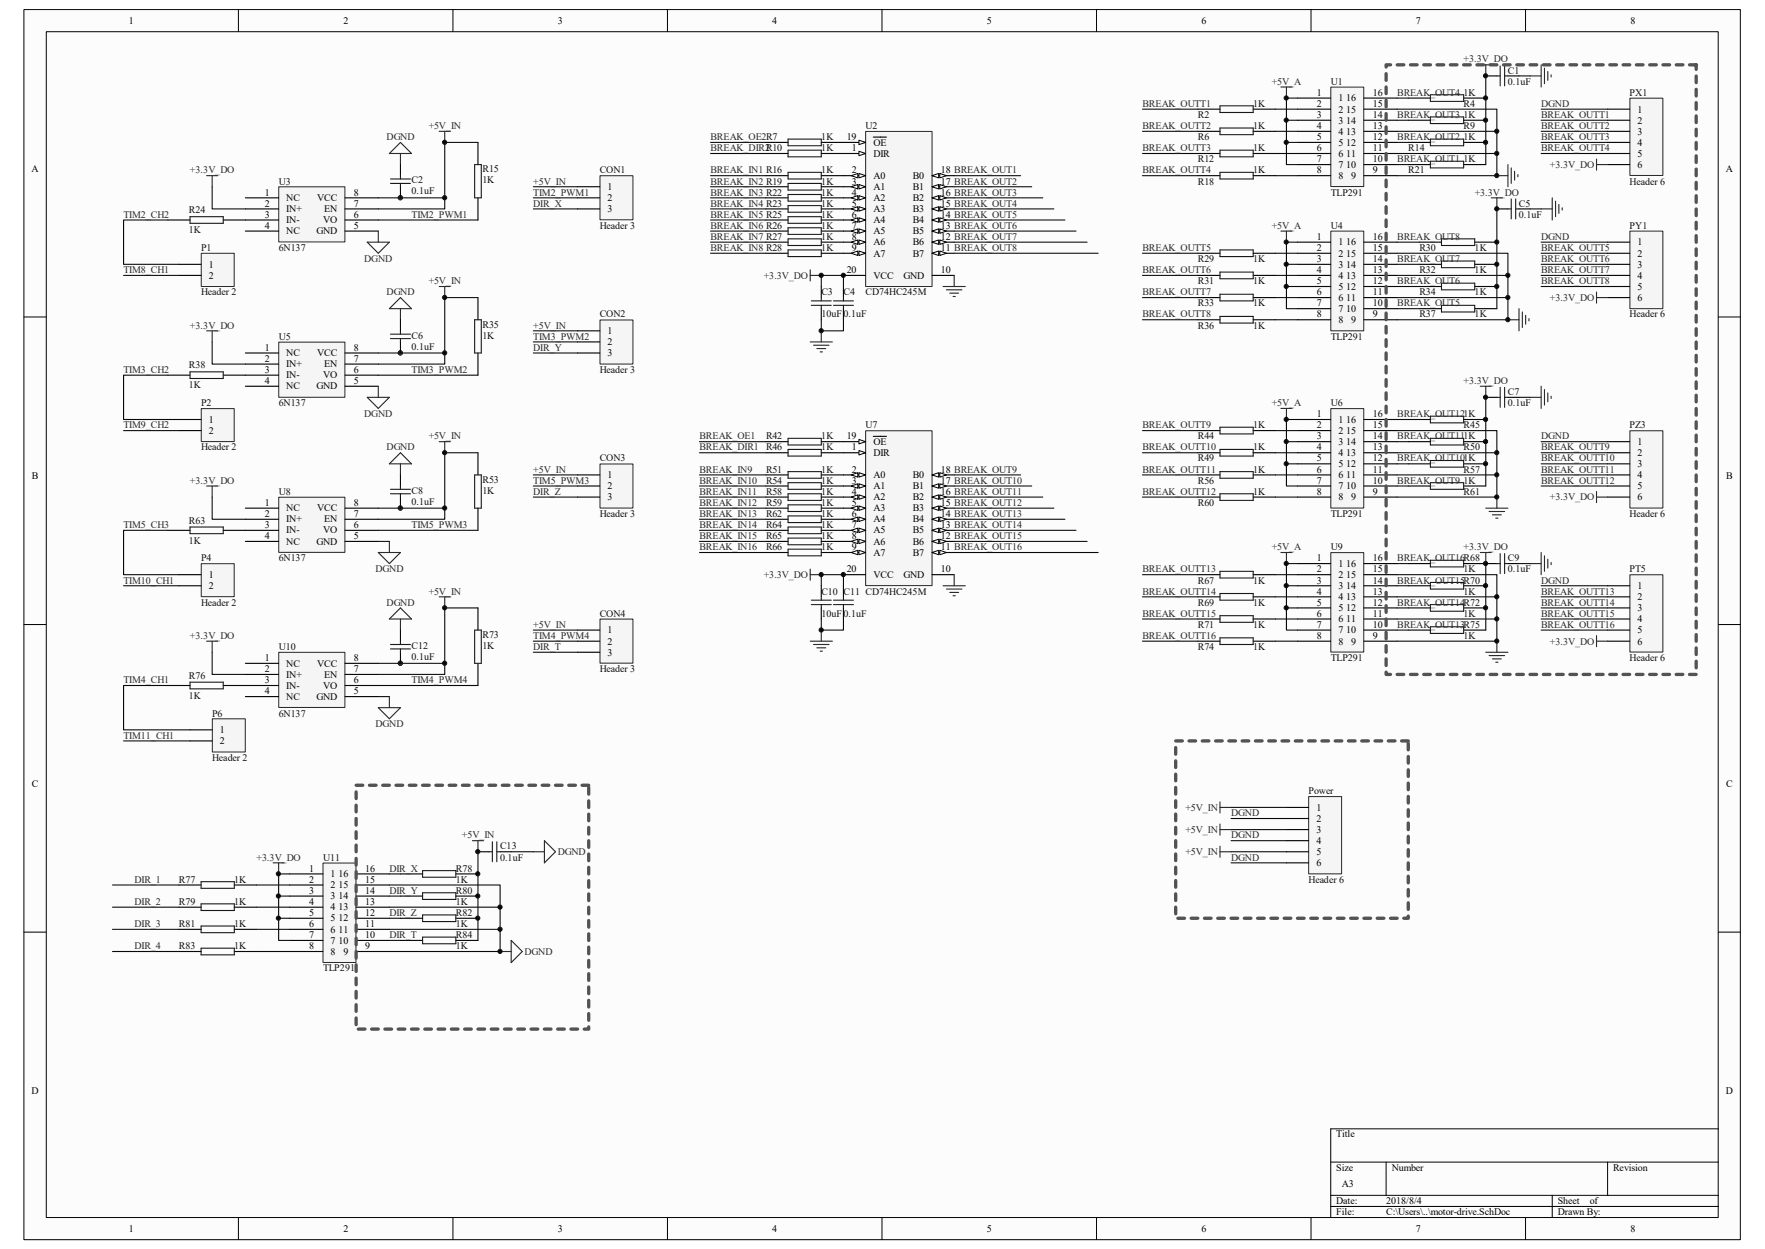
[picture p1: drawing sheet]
<svg xmlns="http://www.w3.org/2000/svg" width="297mm" height="210mm" viewBox="0 0 297 210" stroke-linecap="round" stroke-linejoin="round" font-family="sans-serif">
<defs><g id="words">
<g font-size="1.7">
<text x="21.7" y="4">1</text>
<text x="57.8" y="4">2</text>
<text x="93.9" y="4">3</text>
<text x="130" y="4">4</text>
<text x="166.1" y="4">5</text>
<text x="202.2" y="4">6</text>
<text x="238.3" y="4">7</text>
<text x="274.4" y="4">8</text>
<text x="221.6" y="16.1">1</text>
<text x="221.6" y="17.9">2</text>
<text x="225.3" y="17">1</text>
<text x="226.5" y="17">16</text>
<text x="231" y="17.9">15</text>
<text x="231" y="16.1">16</text>
<text x="142.5" y="23.6">19</text>
<text x="221.6" y="19.9">3</text>
<text x="221.6" y="21.7">4</text>
<text x="221.6" y="23.6">5</text>
<text x="225.3" y="18.9">2</text>
<text x="225.3" y="20.8">3</text>
<text x="225.3" y="22.6">4</text>
<text x="226.5" y="22.6">13</text>
<text x="226.5" y="20.8">14</text>
<text x="226.5" y="18.9">15</text>
<text x="231" y="23.6">12</text>
<text x="231" y="21.7">13</text>
<text x="231" y="19.9">14</text>
<text x="275.5" y="18.9">1</text>
<text x="275.5" y="20.8">2</text>
<text x="275.5" y="22.6">3</text>
<text x="5.3" y="28.9">A</text>
<text x="143.3" y="25.4">1</text>
<text x="143.3" y="29.2">2</text>
<text x="147" y="26.4">DIR</text>
<text x="147" y="24.5">OE</text>
<text x="158.3" y="29.2">18 BREAK_OUT1</text>
<text x="221.6" y="25.4">6</text>
<text x="221.6" y="27.3">7</text>
<text x="221.6" y="29.2">8</text>
<text x="225.3" y="24.5">5</text>
<text x="225.3" y="26.4">6</text>
<text x="225.3" y="28.2">7</text>
<text x="226.5" y="28.2">10</text>
<text x="226.5" y="26.4">11</text>
<text x="226.5" y="24.5">12</text>
<text x="231" y="29.2">9</text>
<text x="231" y="27.3">10</text>
<text x="231" y="25.4">11</text>
<text x="275.5" y="24.5">4</text>
<text x="275.5" y="26.4">5</text>
<text x="275.5" y="28.2">6</text>
<text x="290.4" y="28.9">A</text>
<text x="44.6" y="32.9">1</text>
<text x="44.6" y="34.8">2</text>
<text x="48.2" y="33.8">NC</text>
<text x="48.2" y="35.7">IN+</text>
<text x="53.4" y="33.8">VCC</text>
<text x="54.6" y="35.7">EN</text>
<text x="59.6" y="32.9">8</text>
<text x="59.6" y="34.8">7</text>
<text x="102.2" y="32">1</text>
<text x="102.2" y="33.8">2</text>
<text x="102.2" y="35.7">3</text>
<text x="143.3" y="31">3</text>
<text x="143.3" y="32.9">4</text>
<text x="143.3" y="34.8">5</text>
<text x="147" y="30.1">A0</text>
<text x="147" y="32">A1</text>
<text x="147" y="33.8">A2</text>
<text x="147" y="35.7">A3</text>
<text x="153.6" y="35.7">B3</text>
<text x="153.6" y="33.8">B2</text>
<text x="153.6" y="32">B1</text>
<text x="153.6" y="30.1">B0</text>
<text x="158.3" y="34.8">15 BREAK_OUT4</text>
<text x="158.3" y="32.9">16 BREAK_OUT3</text>
<text x="158.3" y="31">17 BREAK_OUT2</text>
<text x="225.3" y="30.1">8</text>
<text x="227.4" y="30.1">9</text>
<text x="44.6" y="36.6">3</text>
<text x="44.6" y="38.5">4</text>
<text x="48.2" y="37.5">IN-</text>
<text x="48.2" y="39.4">NC</text>
<text x="53.3" y="39.4">GND</text>
<text x="54.4" y="37.5">VO</text>
<text x="59.6" y="36.6">6</text>
<text x="59.6" y="38.5">5</text>
<text x="143.3" y="36.6">6</text>
<text x="143.3" y="38.5">7</text>
<text x="143.3" y="40.3">8</text>
<text x="147" y="37.5">A4</text>
<text x="147" y="39.4">A5</text>
<text x="147" y="41.3">A6</text>
<text x="153.6" y="41.3">B6</text>
<text x="153.6" y="39.4">B5</text>
<text x="153.6" y="37.5">B4</text>
<text x="158.3" y="40.3">12 BREAK_OUT7</text>
<text x="158.3" y="38.5">13 BREAK_OUT6</text>
<text x="158.3" y="36.6">14 BREAK_OUT5</text>
<text x="221.6" y="40.3">1</text>
<text x="225.3" y="41.3">1</text>
<text x="226.5" y="41.3">16</text>
<text x="231" y="40.3">16</text>
<text x="275.5" y="41.3">1</text>
<text x="35.1" y="45">1</text>
<text x="35.1" y="46.9">2</text>
<text x="142.5" y="45.9">20</text>
<text x="143.3" y="42.2">9</text>
<text x="147" y="46.9">VCC</text>
<text x="147" y="43.1">A7</text>
<text x="152" y="46.9">GND</text>
<text x="153.6" y="43.1">B7</text>
<text x="158.3" y="45.9">10</text>
<text x="158.3" y="42.2">11 BREAK_OUT8</text>
<text x="221.6" y="42.2">2</text>
<text x="221.6" y="44.1">3</text>
<text x="221.6" y="45.9">4</text>
<text x="221.6" y="47.8">5</text>
<text x="225.3" y="43.1">2</text>
<text x="225.3" y="45">3</text>
<text x="225.3" y="46.9">4</text>
<text x="226.5" y="46.9">13</text>
<text x="226.5" y="45">14</text>
<text x="226.5" y="43.1">15</text>
<text x="231" y="47.8">12</text>
<text x="231" y="45.9">13</text>
<text x="231" y="44.1">14</text>
<text x="231" y="42.2">15</text>
<text x="275.5" y="43.1">2</text>
<text x="275.5" y="45">3</text>
<text x="275.5" y="46.9">4</text>
<text x="221.6" y="49.7">6</text>
<text x="221.6" y="51.5">7</text>
<text x="221.6" y="53.4">8</text>
<text x="225.3" y="48.7">5</text>
<text x="225.3" y="50.6">6</text>
<text x="225.3" y="52.5">7</text>
<text x="226.5" y="52.5">10</text>
<text x="226.5" y="50.6">11</text>
<text x="226.5" y="48.7">12</text>
<text x="231" y="53.4">9</text>
<text x="231" y="51.5">10</text>
<text x="231" y="49.7">11</text>
<text x="275.5" y="48.7">5</text>
<text x="275.5" y="50.6">6</text>
<text x="44.6" y="59">1</text>
<text x="48.2" y="59.9">NC</text>
<text x="53.4" y="59.9">VCC</text>
<text x="59.6" y="59">8</text>
<text x="102.2" y="56.2">1</text>
<text x="102.2" y="58">2</text>
<text x="102.2" y="59.9">3</text>
<text x="225.3" y="54.3">8</text>
<text x="227.4" y="54.3">9</text>
<text x="44.6" y="60.8">2</text>
<text x="44.6" y="62.7">3</text>
<text x="44.6" y="64.6">4</text>
<text x="48.2" y="61.8">IN+</text>
<text x="48.2" y="63.6">IN-</text>
<text x="48.2" y="65.5">NC</text>
<text x="53.3" y="65.5">GND</text>
<text x="54.4" y="63.6">VO</text>
<text x="54.6" y="61.8">EN</text>
<text x="59.6" y="60.8">7</text>
<text x="59.6" y="62.7">6</text>
<text x="59.6" y="64.6">5</text>
<text x="35.1" y="71.1">1</text>
<text x="221.6" y="70.1">1</text>
<text x="225.3" y="71.1">1</text>
<text x="226.5" y="71.1">16</text>
<text x="231" y="70.1">16</text>
<text x="35.1" y="72.9">2</text>
<text x="142.5" y="73.9">19</text>
<text x="143.3" y="75.7">1</text>
<text x="147" y="76.7">DIR</text>
<text x="147" y="74.8">OE</text>
<text x="221.6" y="72">2</text>
<text x="221.6" y="73.9">3</text>
<text x="221.6" y="75.7">4</text>
<text x="221.6" y="77.6">5</text>
<text x="225.3" y="72.9">2</text>
<text x="225.3" y="74.8">3</text>
<text x="225.3" y="76.7">4</text>
<text x="226.5" y="76.7">13</text>
<text x="226.5" y="74.8">14</text>
<text x="226.5" y="72.9">15</text>
<text x="231" y="77.6">12</text>
<text x="231" y="75.7">13</text>
<text x="231" y="73.9">14</text>
<text x="231" y="72">15</text>
<text x="275.5" y="74.8">1</text>
<text x="275.5" y="76.7">2</text>
<text x="5.3" y="80.6">B</text>
<text x="102.2" y="80.4">1</text>
<text x="102.2" y="82.3">2</text>
<text x="143.3" y="79.5">2</text>
<text x="143.3" y="81.3">3</text>
<text x="143.3" y="83.2">4</text>
<text x="147" y="80.4">A0</text>
<text x="147" y="82.3">A1</text>
<text x="153.6" y="82.3">B1</text>
<text x="153.6" y="80.4">B0</text>
<text x="158.3" y="83.2">16 BREAK_OUT11</text>
<text x="158.3" y="81.3">17 BREAK_OUT10</text>
<text x="158.3" y="79.5">18 BREAK_OUT9</text>
<text x="221.6" y="79.5">6</text>
<text x="221.6" y="81.3">7</text>
<text x="221.6" y="83.2">8</text>
<text x="225.3" y="78.5">5</text>
<text x="225.3" y="80.4">6</text>
<text x="225.3" y="82.3">7</text>
<text x="226.5" y="82.3">10</text>
<text x="226.5" y="80.4">11</text>
<text x="226.5" y="78.5">12</text>
<text x="231" y="83.2">9</text>
<text x="231" y="81.3">10</text>
<text x="231" y="79.5">11</text>
<text x="275.5" y="78.5">3</text>
<text x="275.5" y="80.4">4</text>
<text x="275.5" y="82.3">5</text>
<text x="290.5" y="80.6">B</text>
<text x="44.6" y="85">1</text>
<text x="44.6" y="86.9">2</text>
<text x="44.6" y="88.8">3</text>
<text x="48.2" y="86">NC</text>
<text x="48.2" y="87.8">IN+</text>
<text x="48.2" y="89.7">IN-</text>
<text x="53.4" y="86">VCC</text>
<text x="54.4" y="89.7">VO</text>
<text x="54.6" y="87.8">EN</text>
<text x="59.6" y="85">8</text>
<text x="59.6" y="86.9">7</text>
<text x="59.6" y="88.8">6</text>
<text x="102.2" y="84.1">3</text>
<text x="143.3" y="85">5</text>
<text x="143.3" y="86.9">6</text>
<text x="143.3" y="88.8">7</text>
<text x="147" y="84.1">A2</text>
<text x="147" y="86">A3</text>
<text x="147" y="87.8">A4</text>
<text x="147" y="89.7">A5</text>
<text x="153.6" y="89.7">B5</text>
<text x="153.6" y="87.8">B4</text>
<text x="153.6" y="86">B3</text>
<text x="153.6" y="84.1">B2</text>
<text x="158.3" y="88.8">13 BREAK_OUT14</text>
<text x="158.3" y="86.9">14 BREAK_OUT13</text>
<text x="158.3" y="85">15 BREAK_OUT12</text>
<text x="225.3" y="84.1">8</text>
<text x="227.4" y="84.1">9</text>
<text x="275.5" y="84.1">6</text>
<text x="44.6" y="90.6">4</text>
<text x="48.2" y="91.6">NC</text>
<text x="53.3" y="91.6">GND</text>
<text x="59.6" y="90.6">5</text>
<text x="143.3" y="90.6">8</text>
<text x="143.3" y="92.5">9</text>
<text x="147" y="91.6">A6</text>
<text x="147" y="93.4">A7</text>
<text x="153.6" y="93.4">B7</text>
<text x="153.6" y="91.6">B6</text>
<text x="158.3" y="92.5">11 BREAK_OUT16</text>
<text x="158.3" y="90.6">12 BREAK_OUT15</text>
<text x="221.6" y="94.4">1</text>
<text x="225.3" y="95.3">1</text>
<text x="226.5" y="95.3">16</text>
<text x="231" y="94.4">16</text>
<text x="35.1" y="97.2">1</text>
<text x="35.1" y="99.1">2</text>
<text x="142.5" y="96.2">20</text>
<text x="147" y="97.2">VCC</text>
<text x="152" y="97.2">GND</text>
<text x="158.3" y="96.2">10</text>
<text x="221.6" y="96.2">2</text>
<text x="221.6" y="98.1">3</text>
<text x="221.6" y="100">4</text>
<text x="221.6" y="101.9">5</text>
<text x="225.3" y="97.2">2</text>
<text x="225.3" y="99.1">3</text>
<text x="225.3" y="100.9">4</text>
<text x="226.5" y="100.9">13</text>
<text x="226.5" y="99.1">14</text>
<text x="226.5" y="97.2">15</text>
<text x="231" y="101.9">12</text>
<text x="231" y="100">13</text>
<text x="231" y="98.1">14</text>
<text x="231" y="96.2">15</text>
<text x="275.5" y="99.1">1</text>
<text x="275.5" y="100.9">2</text>
<text x="102.2" y="106.5">1</text>
<text x="221.6" y="103.7">6</text>
<text x="221.6" y="105.6">7</text>
<text x="221.6" y="107.4">8</text>
<text x="225.3" y="102.8">5</text>
<text x="225.3" y="104.6">6</text>
<text x="225.3" y="106.5">7</text>
<text x="226.5" y="106.5">10</text>
<text x="226.5" y="104.6">11</text>
<text x="226.5" y="102.8">12</text>
<text x="231" y="107.4">9</text>
<text x="231" y="105.6">10</text>
<text x="231" y="103.7">11</text>
<text x="275.5" y="102.8">3</text>
<text x="275.5" y="104.6">4</text>
<text x="275.5" y="106.5">5</text>
<text x="44.6" y="111.2">1</text>
<text x="44.6" y="113">2</text>
<text x="48.2" y="112.1">NC</text>
<text x="48.2" y="114">IN+</text>
<text x="53.4" y="112.1">VCC</text>
<text x="54.6" y="114">EN</text>
<text x="59.6" y="111.2">8</text>
<text x="59.6" y="113">7</text>
<text x="102.2" y="108.4">2</text>
<text x="102.2" y="110.2">3</text>
<text x="225.3" y="108.4">8</text>
<text x="227.4" y="108.4">9</text>
<text x="275.5" y="108.4">6</text>
<text x="44.6" y="114.9">3</text>
<text x="44.6" y="116.8">4</text>
<text x="48.2" y="115.8">IN-</text>
<text x="48.2" y="117.7">NC</text>
<text x="53.3" y="117.7">GND</text>
<text x="54.4" y="115.8">VO</text>
<text x="59.6" y="114.9">6</text>
<text x="59.6" y="116.8">5</text>
<text x="37" y="123.3">1</text>
<text x="37" y="125.1">2</text>
<text x="5.3" y="132.3">C</text>
<text x="221.5" y="136.3">1</text>
<text x="290.5" y="132.3">C</text>
<text x="221.5" y="138.2">2</text>
<text x="221.5" y="140">3</text>
<text x="221.5" y="141.9">4</text>
<text x="221.5" y="143.8">5</text>
<text x="52" y="146.6">1</text>
<text x="52" y="148.4">2</text>
<text x="55.6" y="147.5">1</text>
<text x="55.6" y="149.4">2</text>
<text x="56.9" y="149.4">15</text>
<text x="56.9" y="147.5">16</text>
<text x="61.4" y="148.4">15</text>
<text x="61.4" y="146.6">16</text>
<text x="221.5" y="145.6">6</text>
<text x="52" y="150.3">3</text>
<text x="52" y="152.1">4</text>
<text x="52" y="154">5</text>
<text x="52" y="155.9">6</text>
<text x="55.6" y="151.2">3</text>
<text x="55.6" y="153.1">4</text>
<text x="55.6" y="154.9">5</text>
<text x="56.9" y="154.9">12</text>
<text x="56.9" y="153.1">13</text>
<text x="56.9" y="151.2">14</text>
<text x="61.4" y="155.9">11</text>
<text x="61.4" y="154">12</text>
<text x="61.4" y="152.1">13</text>
<text x="61.4" y="150.3">14</text>
<text x="52" y="157.7">7</text>
<text x="52" y="159.6">8</text>
<text x="55.6" y="156.8">6</text>
<text x="55.6" y="158.7">7</text>
<text x="55.6" y="160.5">8</text>
<text x="56.9" y="158.7">10</text>
<text x="56.9" y="156.8">11</text>
<text x="57.8" y="160.5">9</text>
<text x="61.4" y="159.6">9</text>
<text x="61.4" y="157.7">10</text>
<text x="5.3" y="184">D</text>
<text x="290.4" y="184">D</text>
<text x="224.9" y="191.3">Title</text>
<text x="224.9" y="196.8">Size</text>
<text x="234.2" y="196.8">Number</text>
<text x="271.4" y="196.8">Revision</text>
<text x="224.9" y="202.4">Date:</text>
<text x="225.8" y="199.6">A3</text>
<text x="233.3" y="202.4">2018/8/4</text>
<text x="262.1" y="202.4">Sheet</text>
<text x="267.5" y="202.4">of</text>
<text x="21.7" y="207.1">1</text>
<text x="57.8" y="207.1">2</text>
<text x="93.9" y="207.1">3</text>
<text x="130" y="207.1">4</text>
<text x="166.1" y="207.1">5</text>
<text x="202.2" y="207.1">6</text>
<text x="224.9" y="204.3">File:</text>
<text x="233.3" y="204.3">C:\Users\..\motor-drive.SchDoc</text>
<text x="238.3" y="207.1">7</text>
<text x="262.1" y="204.3">Drawn By:</text>
<text x="274.4" y="207.1">8</text>
</g>
<g font-size="1.7" fill="#262626">
<text x="246.3" y="10.5">+3.3V_DO</text>
<text x="192.2" y="17.9">BREAK_OUTT1</text>
<text x="214" y="14.2">+5V_A</text>
<text x="235.1" y="16.1">BREAK_OUT4</text>
<text x="259.3" y="17.9">DGND</text>
<text x="65" y="23.6">DGND</text>
<text x="72.1" y="21.7">+5V_IN</text>
<text x="119.5" y="23.6">BREAK_OE2R7</text>
<text x="192.2" y="21.7">BREAK_OUTT2</text>
<text x="235.1" y="23.6">BREAK_OUT2</text>
<text x="235.1" y="19.9">BREAK_OUT3</text>
<text x="259.3" y="19.9">BREAK_OUTT1</text>
<text x="259.3" y="21.7">BREAK_OUTT2</text>
<text x="259.3" y="23.6">BREAK_OUTT3</text>
<text x="32" y="29.2">+3.3V_DO</text>
<text x="119.5" y="29.2">BREAK_IN1 R16</text>
<text x="119.5" y="25.4">BREAK_DIR2R10</text>
<text x="192.2" y="25.4">BREAK_OUTT3</text>
<text x="192.2" y="29.2">BREAK_OUTT4</text>
<text x="235.1" y="27.3">BREAK_OUT1</text>
<text x="259.3" y="25.4">BREAK_OUTT4</text>
<text x="260.8" y="28.2">+3.3V_DO</text>
<text x="89.7" y="32.9">TIM2_PWM1</text>
<text x="89.7" y="31">+5V_IN</text>
<text x="89.7" y="34.8">DIR_X</text>
<text x="119.5" y="31">BREAK_IN2 R19</text>
<text x="119.5" y="32.9">BREAK_IN3 R22</text>
<text x="119.5" y="34.8">BREAK_IN4 R23</text>
<text x="248.2" y="32.9">+3.3V_DO</text>
<text x="20.8" y="36.6">TIM2_CH2</text>
<text x="69.3" y="36.6">TIM2_PWM1</text>
<text x="119.5" y="36.6">BREAK_IN5 R25</text>
<text x="119.5" y="38.5">BREAK_IN6 R26</text>
<text x="119.5" y="40.3">BREAK_IN7 R27</text>
<text x="214" y="38.5">+5V_A</text>
<text x="235.1" y="40.3">BREAK_OUT8</text>
<text x="259.3" y="40.3">DGND</text>
<text x="20.8" y="45.9">TIM8_CH1</text>
<text x="61.3" y="44">DGND</text>
<text x="72.1" y="47.8">+5V_IN</text>
<text x="119.5" y="42.2">BREAK_IN8 R28</text>
<text x="128.5" y="46.9">+3.3V_DO</text>
<text x="192.2" y="42.2">BREAK_OUTT5</text>
<text x="192.2" y="45.9">BREAK_OUTT6</text>
<text x="235.1" y="47.8">BREAK_OUT6</text>
<text x="235.1" y="44.1">BREAK_OUT7</text>
<text x="259.3" y="42.2">BREAK_OUTT5</text>
<text x="259.3" y="44.1">BREAK_OUTT6</text>
<text x="259.3" y="45.9">BREAK_OUTT7</text>
<text x="259.3" y="47.8">BREAK_OUTT8</text>
<text x="65" y="49.7">DGND</text>
<text x="192.2" y="49.7">BREAK_OUTT7</text>
<text x="192.2" y="53.4">BREAK_OUTT8</text>
<text x="235.1" y="51.5">BREAK_OUT5</text>
<text x="260.8" y="50.6">+3.3V_DO</text>
<text x="32" y="55.2">+3.3V_DO</text>
<text x="89.7" y="57.1">TIM3_PWM2</text>
<text x="89.7" y="59">DIR_Y</text>
<text x="89.7" y="55.2">+5V_IN</text>
<text x="20.8" y="62.7">TIM3_CH2</text>
<text x="69.3" y="62.7">TIM3_PWM2</text>
<text x="246.3" y="64.6">+3.3V_DO</text>
<text x="61.3" y="70.1">DGND</text>
<text x="214" y="68.3">+5V_A</text>
<text x="235.1" y="70.1">BREAK_OUT121K</text>
<text x="20.8" y="72">TIM9_CH2</text>
<text x="65" y="75.7">DGND</text>
<text x="72.1" y="73.9">+5V_IN</text>
<text x="117.7" y="73.9">BREAK_OE1</text>
<text x="117.7" y="75.7">BREAK_DIR1</text>
<text x="192.2" y="72">BREAK_OUTT9</text>
<text x="192.2" y="75.7">BREAK_OUTT10</text>
<text x="235.1" y="77.6">BREAK_OUT101K</text>
<text x="235.1" y="73.9">BREAK_OUT111K</text>
<text x="259.3" y="73.9">DGND</text>
<text x="259.3" y="75.7">BREAK_OUTT9</text>
<text x="259.3" y="77.6">BREAK_OUTT10</text>
<text x="32" y="81.3">+3.3V_DO</text>
<text x="89.7" y="81.3">TIM5_PWM3</text>
<text x="89.7" y="83.2">DIR_Z</text>
<text x="89.7" y="79.5">+5V_IN</text>
<text x="117.7" y="79.5">BREAK_IN9</text>
<text x="117.7" y="81.3">BREAK_IN10</text>
<text x="117.7" y="83.2">BREAK_IN11</text>
<text x="192.2" y="79.5">BREAK_OUTT11</text>
<text x="192.2" y="83.2">BREAK_OUTT12</text>
<text x="235.1" y="81.3">BREAK_OUT9</text>
<text x="259.3" y="79.5">BREAK_OUTT11</text>
<text x="259.3" y="81.3">BREAK_OUTT12</text>
<text x="20.8" y="88.8">TIM5_CH3</text>
<text x="69.3" y="88.8">TIM5_PWM3</text>
<text x="117.7" y="85">BREAK_IN12</text>
<text x="117.7" y="86.9">BREAK_IN13</text>
<text x="117.7" y="88.8">BREAK_IN14</text>
<text x="260.8" y="84.1">+3.3V_DO</text>
<text x="117.7" y="90.6">BREAK_IN15</text>
<text x="117.7" y="92.5">BREAK_IN16</text>
<text x="214" y="92.5">+5V_A</text>
<text x="235.1" y="94.4">BREAK_OUT16R68</text>
<text x="246.3" y="92.5">+3.3V_DO</text>
<text x="20.8" y="98.1">TIM10_CH1</text>
<text x="63.2" y="96.2">DGND</text>
<text x="65" y="101.9">DGND</text>
<text x="72.1" y="100">+5V_IN</text>
<text x="128.5" y="97.2">+3.3V_DO</text>
<text x="192.2" y="96.2">BREAK_OUTT13</text>
<text x="192.2" y="100">BREAK_OUTT14</text>
<text x="235.1" y="101.9">BREAK_OUT14R72</text>
<text x="235.1" y="98.1">BREAK_OUT15R70</text>
<text x="259.3" y="98.1">DGND</text>
<text x="259.3" y="100">BREAK_OUTT13</text>
<text x="259.3" y="101.9">BREAK_OUTT14</text>
<text x="32" y="107.4">+3.3V_DO</text>
<text x="89.7" y="107.4">TIM4_PWM4</text>
<text x="89.7" y="105.6">+5V_IN</text>
<text x="192.2" y="103.7">BREAK_OUTT15</text>
<text x="192.2" y="107.4">BREAK_OUTT16</text>
<text x="235.1" y="105.6">BREAK_OUT13R75</text>
<text x="259.3" y="103.7">BREAK_OUTT15</text>
<text x="259.3" y="105.6">BREAK_OUTT16</text>
<text x="89.7" y="109.3">DIR_T</text>
<text x="260.8" y="108.4">+3.3V_DO</text>
<text x="20.8" y="114.9">TIM4_CH1</text>
<text x="69.3" y="114.9">TIM4_PWM4</text>
<text x="20.8" y="124.2">TIM11_CH1</text>
<text x="63.2" y="122.3">DGND</text>
<text x="199.5" y="136.3">+5V_IN</text>
<text x="207.2" y="137.2">DGND</text>
<text x="77.7" y="141">+5V_IN</text>
<text x="93.9" y="143.8">DGND</text>
<text x="199.5" y="140">+5V_IN</text>
<text x="199.5" y="143.8">+5V_IN</text>
<text x="207.2" y="141">DGND</text>
<text x="22.6" y="148.4">DIR_1</text>
<text x="43.2" y="144.7">+3.3V_DO</text>
<text x="65.5" y="146.6">DIR_X</text>
<text x="207.2" y="144.7">DGND</text>
<text x="22.6" y="152.1">DIR_2</text>
<text x="22.6" y="155.9">DIR_3</text>
<text x="65.5" y="150.3">DIR_Y</text>
<text x="65.5" y="154">DIR_Z</text>
<text x="22.6" y="159.6">DIR_4</text>
<text x="65.5" y="157.7">DIR_T</text>
<text x="88.3" y="160.5">DGND</text>
</g>
<g font-size="1.7" fill="#0e0e0e">
<text x="210.9" y="17.9">1K</text>
<text x="223.9" y="14.2">U1</text>
<text x="246.3" y="17.9">R4</text>
<text x="246.3" y="16.1">1K</text>
<text x="253.7" y="12.4">C1</text>
<text x="253.7" y="14.2">0.1uF</text>
<text x="274.2" y="16.1">PX1</text>
<text x="138.2" y="23.6">1K</text>
<text x="145.7" y="21.7">U2</text>
<text x="201.6" y="19.9">R2</text>
<text x="201.6" y="23.6">R6</text>
<text x="210.9" y="21.7">1K</text>
<text x="246.3" y="21.7">R9</text>
<text x="246.3" y="19.9">1K</text>
<text x="246.3" y="23.6">1K</text>
<text x="81.2" y="29">R15</text>
<text x="100.9" y="29.2">CON1</text>
<text x="138.2" y="29.2">1K</text>
<text x="138.2" y="25.4">1K</text>
<text x="201.6" y="27.3">R12</text>
<text x="210.9" y="25.4">1K</text>
<text x="210.9" y="29.2">1K</text>
<text x="237" y="25.4">R14</text>
<text x="237" y="29.2">R21</text>
<text x="246.3" y="27.3">1K</text>
<text x="31.8" y="35.9">R24</text>
<text x="46.9" y="31">U3</text>
<text x="69.3" y="30.8">C2</text>
<text x="69.3" y="32.7">0.1uF</text>
<text x="81.2" y="30.8">1K</text>
<text x="138.2" y="31">1K</text>
<text x="138.2" y="32.9">1K</text>
<text x="138.2" y="34.8">1K</text>
<text x="201.6" y="31">R18</text>
<text x="223.9" y="32.9">TLP291</text>
<text x="255.6" y="34.8">C5</text>
<text x="274.2" y="31">Header 6</text>
<text x="31.8" y="39.2">1K</text>
<text x="100.9" y="38.5">Header 3</text>
<text x="138.2" y="36.6">1K</text>
<text x="138.2" y="38.5">1K</text>
<text x="138.2" y="40.3">1K</text>
<text x="223.9" y="38.5">U4</text>
<text x="255.6" y="36.6">0.1uF</text>
<text x="274.2" y="38.5">PY1</text>
<text x="33.8" y="42.2">P1</text>
<text x="46.9" y="42.2">6N137</text>
<text x="138.2" y="42.2">1K</text>
<text x="201.6" y="44.1">R29</text>
<text x="201.6" y="47.8">R31</text>
<text x="210.9" y="44.1">1K</text>
<text x="210.9" y="47.8">1K</text>
<text x="238.8" y="42.2">R30</text>
<text x="238.8" y="45.9">R32</text>
<text x="248.2" y="42.2">1K</text>
<text x="248.2" y="45.9">1K</text>
<text x="33.8" y="49.7">Header 2</text>
<text x="100.9" y="53.4">CON2</text>
<text x="138.2" y="49.7">C3</text>
<text x="138.2" y="53.4">10uF0.1uF</text>
<text x="141.9" y="49.7">C4</text>
<text x="145.7" y="49.7">CD74HC245M</text>
<text x="201.6" y="51.5">R33</text>
<text x="210.9" y="51.5">1K</text>
<text x="238.8" y="49.7">R34</text>
<text x="238.8" y="53.4">R37</text>
<text x="248.2" y="49.7">1K</text>
<text x="248.2" y="53.4">1K</text>
<text x="274.2" y="53.4">Header 6</text>
<text x="46.9" y="57.1">U5</text>
<text x="69.3" y="56.9">C6</text>
<text x="69.3" y="58.8">0.1uF</text>
<text x="81.2" y="55.1">R35</text>
<text x="81.2" y="56.9">1K</text>
<text x="201.6" y="55.2">R36</text>
<text x="210.9" y="55.2">1K</text>
<text x="223.9" y="57.1">TLP291</text>
<text x="31.8" y="61.9">R38</text>
<text x="31.8" y="65.3">1K</text>
<text x="100.9" y="62.7">Header 3</text>
<text x="33.8" y="68.3">P2</text>
<text x="46.9" y="68.3">6N137</text>
<text x="223.9" y="68.3">U6</text>
<text x="253.7" y="66.4">C7</text>
<text x="253.7" y="68.3">0.1uF</text>
<text x="33.8" y="75.7">Header 2</text>
<text x="100.9" y="77.6">CON3</text>
<text x="128.9" y="73.9">R42</text>
<text x="128.9" y="75.7">R46</text>
<text x="138.2" y="73.9">1K</text>
<text x="138.2" y="75.7">1K</text>
<text x="145.7" y="72">U7</text>
<text x="201.6" y="73.9">R44</text>
<text x="201.6" y="77.6">R49</text>
<text x="210.9" y="72">1K</text>
<text x="210.9" y="75.7">1K</text>
<text x="246.3" y="72">R45</text>
<text x="246.3" y="75.7">R50</text>
<text x="274.2" y="72">PZ3</text>
<text x="46.9" y="83.2">U8</text>
<text x="69.3" y="83">C8</text>
<text x="81.2" y="81.2">R53</text>
<text x="81.2" y="83">1K</text>
<text x="128.9" y="79.5">R51</text>
<text x="128.9" y="81.3">R54</text>
<text x="128.9" y="83.2">R58</text>
<text x="138.2" y="79.5">1K</text>
<text x="138.2" y="81.3">1K</text>
<text x="138.2" y="83.2">1K</text>
<text x="201.6" y="81.3">R56</text>
<text x="210.9" y="79.5">1K</text>
<text x="210.9" y="83.2">1K</text>
<text x="246.3" y="79.5">R57</text>
<text x="246.3" y="83.2">R61</text>
<text x="246.3" y="81.3">1K</text>
<text x="31.8" y="88.1">R63</text>
<text x="69.3" y="84.9">0.1uF</text>
<text x="100.9" y="86.9">Header 3</text>
<text x="128.9" y="85">R59</text>
<text x="128.9" y="86.9">R62</text>
<text x="128.9" y="88.8">R64</text>
<text x="138.2" y="85">1K</text>
<text x="138.2" y="86.9">1K</text>
<text x="138.2" y="88.8">1K</text>
<text x="201.6" y="85">R60</text>
<text x="223.9" y="86.9">TLP291</text>
<text x="274.2" y="86.9">Header 6</text>
<text x="31.8" y="91.4">1K</text>
<text x="33.8" y="94.4">P4</text>
<text x="46.9" y="94.4">6N137</text>
<text x="128.9" y="90.6">R65</text>
<text x="128.9" y="92.5">R66</text>
<text x="138.2" y="90.6">1K</text>
<text x="138.2" y="92.5">1K</text>
<text x="223.9" y="92.5">U9</text>
<text x="253.7" y="94.4">C9</text>
<text x="33.8" y="101.9">Header 2</text>
<text x="138.2" y="100">C10 C11 CD74HC245M</text>
<text x="201.6" y="98.1">R67</text>
<text x="201.6" y="101.9">R69</text>
<text x="210.9" y="98.1">1K</text>
<text x="210.9" y="101.9">1K</text>
<text x="246.3" y="96.2">1K</text>
<text x="246.3" y="100">1K</text>
<text x="253.7" y="96.2">0.1uF</text>
<text x="274.2" y="96.2">PT5</text>
<text x="81.2" y="107.2">R73</text>
<text x="100.9" y="103.7">CON4</text>
<text x="138.2" y="103.7">10uF0.1uF</text>
<text x="201.6" y="105.6">R71</text>
<text x="210.9" y="105.6">1K</text>
<text x="246.3" y="103.7">1K</text>
<text x="246.3" y="107.4">1K</text>
<text x="46.9" y="109.3">U10</text>
<text x="69.3" y="109.1">C12</text>
<text x="69.3" y="111">0.1uF</text>
<text x="81.2" y="109.1">1K</text>
<text x="100.9" y="113">Header 3</text>
<text x="201.6" y="109.3">R74</text>
<text x="210.9" y="109.3">1K</text>
<text x="223.9" y="111.2">TLP291</text>
<text x="274.2" y="111.2">Header 6</text>
<text x="31.8" y="114.1">R76</text>
<text x="31.8" y="117.5">1K</text>
<text x="35.7" y="120.5">P6</text>
<text x="46.9" y="120.5">6N137</text>
<text x="35.7" y="127.9">Header 2</text>
<text x="220.2" y="133.5">Power</text>
<text x="84.2" y="142.8">C13</text>
<text x="30.1" y="148.4">R77</text>
<text x="39.4" y="148.4">1K</text>
<text x="54.4" y="144.7">U11</text>
<text x="76.7" y="146.6">R78</text>
<text x="76.7" y="148.4">1K</text>
<text x="84.2" y="144.7">0.1uF</text>
<text x="220.2" y="148.4">Header 6</text>
<text x="30.1" y="152.1">R79</text>
<text x="30.1" y="155.9">R81</text>
<text x="39.4" y="152.1">1K</text>
<text x="39.4" y="155.9">1K</text>
<text x="76.7" y="150.3">R80</text>
<text x="76.7" y="152.1">1K</text>
<text x="76.7" y="154">R82</text>
<text x="76.7" y="155.9">1K</text>
<text x="30.1" y="159.6">R83</text>
<text x="39.4" y="159.6">1K</text>
<text x="76.7" y="157.7">R84</text>
<text x="76.7" y="159.6">1K</text>
<text x="54.4" y="163.3">TLP291</text>
</g>
</g></defs>
<path d="M4.1 1.7h288.8v206.7h-288.8z" fill="#fcfcfc"/>
<path d="M4 1.6h288.9v206.8h-288.9z" fill="none" stroke="#000" stroke-width=".17"/>
<path d="M7.8 5.4h281.3v199.3h-281.3z" fill="#fcfcfc"/>
<g fill="none" stroke="#000" stroke-width=".17">
<path d="M7.8 5.3h281.3v199.4h-281.3zM40.1 1.6v3.7M76.2 1.6v3.7M112.3 1.6v3.7M148.4 1.6v3.7M184.5 1.6v3.7M220.6 1.6v3.7M256.7 1.6v3.7M4 53.3h3.7M289.2 53.3h3.7M4 105h3.7M289.2 105h3.7"/>
<path d="M4 156.7h3.7M289.2 156.7h3.7M223.9 195.4h65.3M233.3 195.4v5.6M270.5 195.4v5.6M289.2 189.8h-65.3v14.9M40.1 204.7v3.7M76.2 204.7v3.7M112.3 204.7v3.7M148.4 204.7v3.7M184.5 204.7v3.7M220.6 204.7v3.7"/>
<path d="M223.9 201h65.3M223.9 202.9h65.3M256.7 204.7v3.7M261.2 201v3.7"/>
</g>
<g fill="#0e0e0e" stroke="#0e0e0e" stroke-width=".17">
<circle cx="67.4" cy="111.5" r=".35"/>
<circle cx="67.4" cy="85.4" r=".35"/>
<circle cx="67.4" cy="59.3" r=".35"/>
<circle cx="67.4" cy="33.2" r=".35"/>
</g>
<path d="M46.9 31.5h11.1v9.2h-11.1z" fill="#f5f5f5"/>
<path d="M46.9 31.4h11.1v9.3h-11.1z" fill="none" stroke="#262626" stroke-width=".17"/>
<g fill="none" stroke="#000" stroke-width=".19">
<path d="M28.2 37h3.8M37.6 37h9.3M41.3 33.3h5.6M41.3 35.1h5.6M41.3 38.9h5.6M58.1 33.3h5.6M58.1 35.1h5.6M58.1 37h5.6M58.1 38.9h5.6M67.4 27.7v1.8M67.4 31.4v1.9M80.4 23.9v3.8"/>
<path d="M80.4 33.3v3.7"/>
</g>
<path d="M32 36.4h5.6v1.2h-5.6zM65.7 30.8h3.4M65.7 30.1h3.4M67.4 29.5v.6M67.4 30.8v.6M79.9 27.7h1.1v5.6h-1.1z" fill="none" stroke="#1c1c1c" stroke-width=".19"/>
<path d="M35.7 31.4v3.7h5.6M63.7 37h16.7" fill="none" stroke="#0e0e0e" stroke-width=".19"/>
<circle cx="67.4" cy="33.2" r=".35" fill="#262626" stroke="#262626" stroke-width=".17"/>
<path d="M34.8 29.5h1.8M35.7 29.5v1.9M63.7 38.9v1.8M65.5 25.8l1.9-1.9 1.8 1.9zM67.4 25.8v1.9M61.8 40.7h3.7l-1.8 1.9z" fill="none" stroke="#262626" stroke-width=".19"/>
<path d="M145.7 22.1h11.1v26.1h-11.1z" fill="#f5f5f5"/>
<path d="M145.7 22.1h11.1v26.1h-11.1z" fill="none" stroke="#262626" stroke-width=".17"/>
<path d="M141.9 25.8h3.8" fill="none" stroke="#000" stroke-width=".19"/>
<path d="M144.5 25.4l1.2 .4-1.2 .4z" fill="#fcfcfc" stroke="#000" stroke-width=".17"/>
<path d="M156.8 46.3h3.8M156.8 42.6h3.8" fill="none" stroke="#000" stroke-width=".19"/>
<g fill="#fcfcfc" stroke="#000" stroke-width=".17">
<path d="M156.8 42.6l1.2-.4v.8z"/>
<path d="M158.1 42.2l1.2 .4-1.2 .4z"/>
</g>
<path d="M156.8 40.7h3.8" fill="none" stroke="#000" stroke-width=".19"/>
<g fill="#fcfcfc" stroke="#000" stroke-width=".17">
<path d="M156.8 40.7l1.2-.4v.8z"/>
<path d="M158.1 40.3l1.2 .4-1.2 .4z"/>
</g>
<path d="M156.8 38.9h3.8" fill="none" stroke="#000" stroke-width=".19"/>
<g fill="#fcfcfc" stroke="#000" stroke-width=".17">
<path d="M156.8 38.9l1.2-.4v.7z"/>
<path d="M158.1 38.5l1.2 .4-1.2 .3z"/>
</g>
<path d="M156.8 37h3.8" fill="none" stroke="#000" stroke-width=".19"/>
<g fill="#fcfcfc" stroke="#000" stroke-width=".17">
<path d="M156.8 37l1.2-.4v.8z"/>
<path d="M158.1 36.6l1.2 .4-1.2 .4z"/>
</g>
<path d="M156.8 35.1h3.8" fill="none" stroke="#000" stroke-width=".19"/>
<g fill="#fcfcfc" stroke="#000" stroke-width=".17">
<path d="M156.8 35.1l1.2-.3v.7z"/>
<path d="M158.1 34.8l1.2 .3-1.2 .4z"/>
</g>
<path d="M156.8 33.3h3.8" fill="none" stroke="#000" stroke-width=".19"/>
<g fill="#fcfcfc" stroke="#000" stroke-width=".17">
<path d="M156.8 33.3l1.2-.4v.7z"/>
<path d="M158.1 32.9l1.2 .4-1.2 .3z"/>
</g>
<path d="M156.8 31.4h3.8" fill="none" stroke="#000" stroke-width=".19"/>
<g fill="#fcfcfc" stroke="#000" stroke-width=".17">
<path d="M156.8 31.4l1.2-.4v.8z"/>
<path d="M158.1 31l1.2 .4-1.2 .4z"/>
</g>
<path d="M156.8 29.5h3.8" fill="none" stroke="#000" stroke-width=".19"/>
<g fill="#fcfcfc" stroke="#000" stroke-width=".17">
<path d="M156.8 29.5l1.2-.3v.7z"/>
<path d="M158.1 29.2l1.2 .3-1.2 .4z"/>
</g>
<path d="M141.9 23.9h3.8" fill="none" stroke="#000" stroke-width=".19"/>
<path d="M144.5 23.6l1.2 .3-1.2 .4z" fill="#fcfcfc" stroke="#000" stroke-width=".17"/>
<path d="M141.9 29.5h3.8M147 23.1h2.2" fill="none" stroke="#000" stroke-width=".19"/>
<g fill="#fcfcfc" stroke="#000" stroke-width=".17">
<path d="M144.5 29.2l1.2 .3-1.2 .4z"/>
<path d="M143.2 29.5l1.2-.3v.7z"/>
</g>
<path d="M141.9 31.4h3.8M141.9 46.3h3.8" fill="none" stroke="#000" stroke-width=".19"/>
<g fill="#fcfcfc" stroke="#000" stroke-width=".17">
<path d="M144.5 31l1.2 .4-1.2 .4z"/>
<path d="M143.2 31.4l1.2-.4v.8z"/>
</g>
<path d="M141.9 33.3h3.8" fill="none" stroke="#000" stroke-width=".19"/>
<g fill="#fcfcfc" stroke="#000" stroke-width=".17">
<path d="M144.5 32.9l1.2 .4-1.2 .3z"/>
<path d="M143.2 33.3l1.2-.4v.7z"/>
</g>
<path d="M141.9 35.1h3.8" fill="none" stroke="#000" stroke-width=".19"/>
<g fill="#fcfcfc" stroke="#000" stroke-width=".17">
<path d="M144.5 34.8l1.2 .3-1.2 .4z"/>
<path d="M143.2 35.1l1.2-.3v.7z"/>
</g>
<path d="M141.9 37h3.8" fill="none" stroke="#000" stroke-width=".19"/>
<g fill="#fcfcfc" stroke="#000" stroke-width=".17">
<path d="M144.5 36.6l1.2 .4-1.2 .4z"/>
<path d="M143.2 37l1.2-.4v.8z"/>
</g>
<path d="M141.9 38.9h3.8" fill="none" stroke="#000" stroke-width=".19"/>
<g fill="#fcfcfc" stroke="#000" stroke-width=".17">
<path d="M144.5 38.5l1.2 .4-1.2 .3z"/>
<path d="M143.2 38.9l1.2-.4v.7z"/>
</g>
<path d="M141.9 40.7h3.8" fill="none" stroke="#000" stroke-width=".19"/>
<g fill="#fcfcfc" stroke="#000" stroke-width=".17">
<path d="M144.5 40.3l1.2 .4-1.2 .4z"/>
<path d="M143.2 40.7l1.2-.4v.8z"/>
</g>
<path d="M141.9 42.6h3.8" fill="none" stroke="#000" stroke-width=".19"/>
<g fill="#fcfcfc" stroke="#000" stroke-width=".17">
<path d="M144.5 42.2l1.2 .4-1.2 .4z"/>
<path d="M143.2 42.6l1.2-.4v.8z"/>
</g>
<path d="M145.7 72.5h11.1v26h-11.1z" fill="#f5f5f5"/>
<path d="M145.7 72.4h11.1v26.1h-11.1z" fill="none" stroke="#262626" stroke-width=".17"/>
<path d="M141.9 76.1h3.8" fill="none" stroke="#000" stroke-width=".19"/>
<path d="M144.5 75.8l1.2 .3-1.2 .4z" fill="#fcfcfc" stroke="#000" stroke-width=".17"/>
<path d="M156.8 96.6h3.8M156.8 92.9h3.8" fill="none" stroke="#000" stroke-width=".19"/>
<g fill="#fcfcfc" stroke="#000" stroke-width=".17">
<path d="M156.8 92.9l1.2-.4v.8z"/>
<path d="M158.1 92.5l1.2 .4-1.2 .4z"/>
</g>
<path d="M156.8 91h3.8" fill="none" stroke="#000" stroke-width=".19"/>
<g fill="#fcfcfc" stroke="#000" stroke-width=".17">
<path d="M156.8 91l1.2-.3v.7z"/>
<path d="M158.1 90.7l1.2 .3-1.2 .4z"/>
</g>
<path d="M156.8 89.2h3.8" fill="none" stroke="#000" stroke-width=".19"/>
<g fill="#fcfcfc" stroke="#000" stroke-width=".17">
<path d="M156.8 89.2l1.2-.4v.7z"/>
<path d="M158.1 88.8l1.2 .4-1.2 .3z"/>
</g>
<path d="M156.8 87.3h3.8" fill="none" stroke="#000" stroke-width=".19"/>
<g fill="#fcfcfc" stroke="#000" stroke-width=".17">
<path d="M156.8 87.3l1.2-.4v.8z"/>
<path d="M158.1 86.9l1.2 .4-1.2 .4z"/>
</g>
<path d="M156.8 85.4h3.8" fill="none" stroke="#000" stroke-width=".19"/>
<g fill="#fcfcfc" stroke="#000" stroke-width=".17">
<path d="M156.8 85.4l1.2-.3v.7z"/>
<path d="M158.1 85.1l1.2 .3-1.2 .4z"/>
</g>
<path d="M156.8 83.6h3.8" fill="none" stroke="#000" stroke-width=".19"/>
<g fill="#fcfcfc" stroke="#000" stroke-width=".17">
<path d="M156.8 83.6l1.2-.4v.8z"/>
<path d="M158.1 83.2l1.2 .4-1.2 .4z"/>
</g>
<path d="M156.8 81.7h3.8" fill="none" stroke="#000" stroke-width=".19"/>
<g fill="#fcfcfc" stroke="#000" stroke-width=".17">
<path d="M156.8 81.7l1.2-.4v.8z"/>
<path d="M158.1 81.3l1.2 .4-1.2 .4z"/>
</g>
<path d="M156.8 79.9h3.8" fill="none" stroke="#000" stroke-width=".19"/>
<g fill="#fcfcfc" stroke="#000" stroke-width=".17">
<path d="M156.8 79.9l1.2-.4v.7z"/>
<path d="M158.1 79.5l1.2 .4-1.2 .3z"/>
</g>
<path d="M141.9 74.3h3.8" fill="none" stroke="#000" stroke-width=".19"/>
<path d="M144.5 73.9l1.2 .4-1.2 .3z" fill="#fcfcfc" stroke="#000" stroke-width=".17"/>
<path d="M141.9 79.9h3.8M147 73.4h2.2" fill="none" stroke="#000" stroke-width=".19"/>
<g fill="#fcfcfc" stroke="#000" stroke-width=".17">
<path d="M144.5 79.5l1.2 .4-1.2 .3z"/>
<path d="M143.2 79.9l1.2-.4v.7z"/>
</g>
<path d="M141.9 96.6h3.8M141.9 81.7h3.8" fill="none" stroke="#000" stroke-width=".19"/>
<g fill="#fcfcfc" stroke="#000" stroke-width=".17">
<path d="M144.5 81.3l1.2 .4-1.2 .4z"/>
<path d="M143.2 81.7l1.2-.4v.8z"/>
</g>
<path d="M141.9 83.6h3.8" fill="none" stroke="#000" stroke-width=".19"/>
<g fill="#fcfcfc" stroke="#000" stroke-width=".17">
<path d="M144.5 83.2l1.2 .4-1.2 .4z"/>
<path d="M143.2 83.6l1.2-.4v.8z"/>
</g>
<path d="M141.9 85.4h3.8" fill="none" stroke="#000" stroke-width=".19"/>
<g fill="#fcfcfc" stroke="#000" stroke-width=".17">
<path d="M144.5 85.1l1.2 .3-1.2 .4z"/>
<path d="M143.2 85.4l1.2-.3v.7z"/>
</g>
<path d="M141.9 87.3h3.8" fill="none" stroke="#000" stroke-width=".19"/>
<g fill="#fcfcfc" stroke="#000" stroke-width=".17">
<path d="M144.5 86.9l1.2 .4-1.2 .4z"/>
<path d="M143.2 87.3l1.2-.4v.8z"/>
</g>
<path d="M141.9 89.2h3.8" fill="none" stroke="#000" stroke-width=".19"/>
<g fill="#fcfcfc" stroke="#000" stroke-width=".17">
<path d="M144.5 88.8l1.2 .4-1.2 .3z"/>
<path d="M143.2 89.2l1.2-.4v.7z"/>
</g>
<path d="M141.9 91h3.8" fill="none" stroke="#000" stroke-width=".19"/>
<g fill="#fcfcfc" stroke="#000" stroke-width=".17">
<path d="M144.5 90.7l1.2 .3-1.2 .4z"/>
<path d="M143.2 91l1.2-.3v.7z"/>
</g>
<path d="M141.9 92.9h3.8" fill="none" stroke="#000" stroke-width=".19"/>
<g fill="#fcfcfc" stroke="#000" stroke-width=".17">
<path d="M144.5 92.5l1.2 .4-1.2 .4z"/>
<path d="M143.2 92.9l1.2-.4v.8z"/>
</g>
<g fill="none" stroke="#0e0e0e" stroke-width=".19">
<path d="M259.3 18.4h11.2M119.6 29.5h9.3M119.6 31.4h9.3M119.6 33.3h9.3M119.6 35.1h9.3M119.6 37h9.3M119.6 38.9h9.3M119.6 25.8h9.3M119.6 23.9h9.3M160.6 29.5h11.2M160.6 31.4h13M160.6 33.3h14.9"/>
<path d="M160.6 35.1h16.7M160.6 37h18.6M160.6 38.9h20.5M259.3 25.8h11.2M259.3 23.9h11.2M259.3 20.2h11.2M259.3 22.1h11.2M119.6 40.7h9.3M119.6 42.6h9.3M160.6 40.7h22.3M160.6 42.6h24.2M259.3 40.7h11.2"/>
<path d="M259.3 42.6h11.2M259.3 44.4h11.2M259.3 46.3h11.2M259.3 48.2h11.2M117.7 79.9h11.2M117.7 74.3h11.2M117.7 76.1h11.2M160.6 79.9h11.2M259.3 79.9h11.2M259.3 74.3h11.2M259.3 76.1h11.2M259.3 78h11.2"/>
<path d="M117.7 81.7h11.2M117.7 83.6h11.2M117.7 85.4h11.2M117.7 87.3h11.2M117.7 89.2h11.2M117.7 91h11.2M117.7 92.9h11.2M160.6 81.7h13M160.6 83.6h14.9M160.6 85.4h16.7M160.6 87.3h18.6M160.6 89.2h20.5"/>
<path d="M160.6 91h22.3M160.6 92.9h24.2M259.3 81.7h11.2M259.3 98.5h11.2M259.3 100.4h11.2M259.3 102.2h11.2M259.3 104.1h11.2M259.3 105.9h11.2"/>
</g>
<g fill="none" stroke="#262626" stroke-width=".19">
<path d="M136.3 45.4v1.8M136.3 46.3h1.9M136.3 57.5h3.8M136.9 58.1h2.6M137.5 58.6h1.5M138 59.2h.4M138.2 55.6v1.9M158.7 48.2h3.7M159.3 48.7h2.6M159.8 49.3h1.5M160.4 49.9h.4M160.6 46.3v1.9"/>
<path d="M136.3 95.7v1.9M136.3 96.6h1.9M158.7 98.5h3.7M159.3 99.1h2.6M159.8 99.6h1.5M160.6 96.6v1.9M136.3 107.8h3.8M136.9 108.4h2.6M137.5 108.9h1.5M138 109.5h.4M138.2 105.9v1.9M160.4 100.2h.4"/>
</g>
<g fill="none" stroke="#000" stroke-width=".19">
<path d="M128.9 29.5h3.7M128.9 31.4h3.7M128.9 33.3h3.7M128.9 35.1h3.7M128.9 37h3.7M128.9 38.9h3.7M128.9 23.9h3.7M128.9 25.8h3.7M138.2 29.5h3.7M138.2 31.4h3.7M138.2 33.3h3.7M138.2 35.1h3.7"/>
<path d="M138.2 37h3.7M138.2 38.9h3.7M138.2 23.9h3.7M138.2 25.8h3.7M128.9 40.7h3.7M128.9 42.6h3.7M138.2 48.2v1.8M138.2 51.9v1.9M138.2 40.7h3.7M138.2 42.6h3.7M141.9 48.2v1.8M141.9 51.9v1.9"/>
<path d="M128.9 79.9h3.7M128.9 74.3h3.7M128.9 76.1h3.7M138.2 79.9h3.7M138.2 74.3h3.7M138.2 76.1h3.7M128.9 81.7h3.7M128.9 83.6h3.7M128.9 85.4h3.7M128.9 87.3h3.7M128.9 89.2h3.7M128.9 91h3.7"/>
<path d="M128.9 92.9h3.7M138.2 98.5v1.9M138.2 81.7h3.7M138.2 83.6h3.7M138.2 85.4h3.7M138.2 87.3h3.7M138.2 89.2h3.7M138.2 91h3.7M138.2 92.9h3.7M141.9 98.5v1.9M138.2 102.2v1.9M141.9 102.2v1.9"/>
</g>
<g fill="none" stroke="#1c1c1c" stroke-width=".19">
<path d="M132.6 23.4h5.6v1.1h-5.6zM132.6 25.3h5.6v1.1h-5.6zM132.6 29h5.6v1.1h-5.6zM132.6 30.8h5.6v1.2h-5.6zM132.6 32.7h5.6v1.1h-5.6zM132.6 34.6h5.6v1.1h-5.6zM132.6 36.4h5.6v1.2h-5.6zM132.6 38.3h5.6v1.1h-5.6zM132.6 40.2h5.6v1.1h-5.6zM132.6 42h5.6v1.1h-5.6zM136.5 51.3h3.4M136.5 50.6h3.4"/>
<path d="M138.2 50v.6M138.2 51.3v.6M140.3 51.3h3.3M140.3 50.6h3.3M141.9 50v.6M141.9 51.3v.6M132.6 73.7h5.6v1.1h-5.6zM132.6 75.6h5.6v1.1h-5.6zM132.6 79.3h5.6v1.1h-5.6zM132.6 81.2h5.6v1.1h-5.6zM132.6 83h5.6v1.1h-5.6zM132.6 84.9h5.6v1.1h-5.6z"/>
<path d="M132.6 86.8h5.6v1.1h-5.6zM132.6 88.6h5.6v1.1h-5.6zM132.6 90.5h5.6v1.1h-5.6zM132.6 92.3h5.6v1.2h-5.6zM136.5 101.7h3.4M136.5 100.9h3.4M138.2 100.4v.5M138.2 101.7v.5M140.3 101.7h3.3M140.3 100.9h3.3M141.9 100.4v.5M141.9 101.7v.5"/>
</g>
<path d="M46.9 57.6h11.1v9.2h-11.1z" fill="#f5f5f5"/>
<path d="M46.9 57.5h11.1v9.3h-11.1z" fill="none" stroke="#262626" stroke-width=".17"/>
<g fill="none" stroke="#000" stroke-width=".19">
<path d="M41.3 59.4h5.6M58.1 59.4h5.6M67.4 53.8v1.8M67.4 57.5v1.9M80.4 50v3.8M80.4 59.4v3.7M28.2 63.1h3.8M37.6 63.1h9.3M41.3 61.2h5.6M41.3 64.9h5.6M58.1 61.2h5.6M58.1 63.1h5.6"/>
<path d="M58.1 64.9h5.6"/>
</g>
<path d="M65.7 56.9h3.4M65.7 56.2h3.4M67.4 55.6v.6M67.4 56.9v.6M79.9 53.8h1.1v5.6h-1.1zM32 62.5h5.6v1.1h-5.6z" fill="none" stroke="#1c1c1c" stroke-width=".19"/>
<path d="M35.7 57.5v3.7h5.6M63.7 63.1h16.7" fill="none" stroke="#0e0e0e" stroke-width=".19"/>
<circle cx="67.4" cy="59.3" r=".35" fill="#262626" stroke="#262626" stroke-width=".17"/>
<path d="M34.8 55.6h1.8M35.7 55.6v1.9M67.4 50l1.8 1.9h-3.7zM67.4 51.9v1.9M61.8 66.8h3.7l-1.8 1.9zM63.7 64.9v1.9" fill="none" stroke="#262626" stroke-width=".19"/>
<path d="M46.9 83.7h11.1v9.2h-11.1z" fill="#f5f5f5"/>
<path d="M46.9 83.6h11.1v9.3h-11.1z" fill="none" stroke="#262626" stroke-width=".17"/>
<g fill="none" stroke="#000" stroke-width=".19">
<path d="M67.4 79.9v1.8M80.4 76.1v3.8M28.2 89.2h3.8M37.6 89.2h9.3M41.3 85.4h5.6M41.3 87.3h5.6M41.3 91h5.6M58.1 85.4h5.6M58.1 87.3h5.6M58.1 89.2h5.6M58.1 91h5.6M67.4 83.6v1.8"/>
<path d="M80.4 85.4v3.8"/>
</g>
<path d="M79.9 79.9h1.1v5.5h-1.1zM32 88.6h5.6v1.1h-5.6zM65.7 83h3.4M65.7 82.3h3.4M67.4 81.7v.6M67.4 83v.6" fill="none" stroke="#1c1c1c" stroke-width=".19"/>
<path d="M35.7 83.6v3.7h5.6M63.7 91h1.8M63.7 89.2h16.7" fill="none" stroke="#0e0e0e" stroke-width=".19"/>
<circle cx="67.4" cy="85.4" r=".35" fill="#262626" stroke="#262626" stroke-width=".17"/>
<path d="M65.5 78l1.9-1.9 1.8 1.9zM67.4 78v1.9M34.8 81.7h1.8M35.7 81.7v1.9M63.7 92.9h3.7l-1.9 1.9zM65.5 91v1.9" fill="none" stroke="#262626" stroke-width=".19"/>
<path d="M46.9 109.7h11.1v9.3h-11.1z" fill="#f5f5f5"/>
<path d="M46.9 109.7h11.1v9.3h-11.1z" fill="none" stroke="#262626" stroke-width=".17"/>
<g fill="none" stroke="#000" stroke-width=".19">
<path d="M28.2 115.3h3.8M37.6 115.3h9.3M41.3 111.5h5.6M41.3 113.4h5.6M41.3 117.1h5.6M58.1 111.5h5.6M58.1 113.4h5.6M58.1 115.3h5.6M58.1 117.1h5.6M67.4 105.9v1.9M67.4 109.7v1.8M80.4 102.2v3.7"/>
<path d="M80.4 111.5v3.8"/>
</g>
<path d="M32 114.7h5.6v1.1h-5.6zM65.7 109.1h3.4M65.7 108.4h3.4M67.4 107.8v.6M67.4 109.1v.6M79.9 105.9h1.1v5.6h-1.1z" fill="none" stroke="#1c1c1c" stroke-width=".19"/>
<path d="M89.7 31.4h7.5M89.7 33.3h7.5M89.7 35.1h7.5M89.7 55.6h7.5M89.7 57.5h7.5M89.7 59.4h7.5M35.7 109.7v3.7h5.6M63.7 117.1h1.8M63.7 115.3h16.7" fill="none" stroke="#0e0e0e" stroke-width=".19"/>
<circle cx="67.4" cy="111.5" r=".35" fill="#262626" stroke="#262626" stroke-width=".17"/>
<path d="M34.8 107.8h1.8M35.7 107.8v1.9M63.7 119h3.7l-1.9 1.9zM65.5 117.1v1.9M65.5 104.1l1.9-1.9 1.8 1.9zM67.4 104.1v1.8" fill="none" stroke="#262626" stroke-width=".19"/>
<path d="M33.9 68.7h5.5v5.6h-5.5z" fill="#f5f5f5"/>
<path d="M33.9 68.7h5.5v5.6h-5.5z" fill="none" stroke="#262626" stroke-width=".17"/>
<path d="M30.1 70.5h3.7M30.1 72.4h3.7" fill="none" stroke="#000" stroke-width=".19"/>
<path d="M28.2 63.1h-7.4v7.4h9.3" fill="none" stroke="#0e0e0e" stroke-width=".19"/>
<path d="M33.9 42.6h5.5v5.6h-5.5z" fill="#f5f5f5"/>
<path d="M33.9 42.6h5.5v5.6h-5.5z" fill="none" stroke="#262626" stroke-width=".17"/>
<path d="M30.1 44.4h3.7M30.1 46.3h3.7" fill="none" stroke="#000" stroke-width=".19"/>
<path d="M28.2 37h-7.4v7.4h9.3M20.8 46.3h9.3M20.8 72.4h9.3" fill="none" stroke="#0e0e0e" stroke-width=".19"/>
<path d="M33.9 94.8h5.5v5.5h-5.5z" fill="#f5f5f5"/>
<path d="M33.9 94.8h5.5v5.5h-5.5z" fill="none" stroke="#262626" stroke-width=".17"/>
<path d="M30.1 96.6h3.7M30.1 98.5h3.7" fill="none" stroke="#000" stroke-width=".19"/>
<path d="M35.8 120.9h5.5v5.5h-5.5z" fill="#f5f5f5"/>
<path d="M35.7 120.9h5.6v5.5h-5.6z" fill="none" stroke="#262626" stroke-width=".17"/>
<path d="M32 122.7h3.7M32 124.6h3.7" fill="none" stroke="#000" stroke-width=".19"/>
<path d="M89.7 79.9h7.5M20.8 98.5h9.3M28.2 89.2h-7.4v7.4h9.3M89.7 83.6h7.5M89.7 81.7h7.5M28.2 115.3h-7.4v7.4h11.2M89.7 107.8h7.5M89.7 109.7h7.5M89.7 105.9h7.5M20.8 124.6h11.2" fill="none" stroke="#0e0e0e" stroke-width=".19"/>
<path d="M224 14.7h5.5v16.7h-5.5z" fill="#f5f5f5"/>
<path d="M223.9 14.6h5.6v16.8h-5.6z" fill="none" stroke="#262626" stroke-width=".17"/>
<g fill="none" stroke="#000" stroke-width=".19">
<path d="M218.3 16.5h5.6M218.3 18.4h5.6M229.5 16.5h5.6M229.5 18.4h5.6M218.3 20.2h5.6M218.3 22.1h5.6M218.3 23.9h5.6M218.3 25.8h5.6M218.3 27.7h5.6M218.3 29.5h5.6M229.5 20.2h5.6M229.5 22.1h5.6"/>
<path d="M229.5 23.9h5.6M229.5 25.8h5.6M229.5 27.7h5.6M229.5 29.5h5.6"/>
</g>
<path d="M54.4 145.2h5.5v16.6h-5.5z" fill="#f5f5f5"/>
<path d="M54.4 145.1h5.5v16.7h-5.5z" fill="none" stroke="#262626" stroke-width=".17"/>
<g fill="none" stroke="#000" stroke-width=".19">
<path d="M201.6 18.4h3.7M210.9 18.4h3.7M237 16.5h3.7M246.3 16.5h3.7M250 12.8h1.9M253.8 12.8h1.8M201.6 22.1h3.7M201.6 25.8h3.7M201.6 29.5h3.7M210.9 22.1h3.7M210.9 25.8h3.7M210.9 29.5h3.7"/>
<path d="M237 20.2h3.7M237 23.9h3.7M237 27.7h3.7M246.3 20.2h3.7M246.3 23.9h3.7M246.3 27.7h3.7M30.1 148.8h3.7M30.1 152.5h3.7M30.1 156.3h3.7M30.1 160h3.7M39.4 148.8h3.8M39.4 152.5h3.8"/>
<path d="M39.4 156.3h3.8M39.4 160h3.8M48.7 146.9h5.6M48.7 148.8h5.6M48.7 150.7h5.6M48.7 152.5h5.6M48.7 154.4h5.6M48.7 156.3h5.6M48.7 158.1h5.6M48.7 160h5.6M59.9 146.9h5.6M59.9 148.8h5.6"/>
<path d="M59.9 150.7h5.6M59.9 152.5h5.6M59.9 154.4h5.6M59.9 156.3h5.6M59.9 158.1h5.6M59.9 160h5.6M67.4 146.9h3.7M67.4 150.7h3.7M67.4 154.4h3.7M67.4 158.1h3.7M76.7 146.9h3.7M76.7 150.7h3.7"/>
<path d="M76.7 154.4h3.7M76.7 158.1h3.7M80.4 143.2h1.9M84.2 143.2h1.8"/>
</g>
<g fill="none" stroke="#0e0e0e" stroke-width=".19">
<path d="M192.3 18.4h9.3M214.6 18.4h3.7M235.1 16.5h1.9M255.6 12.8h1.9M192.3 22.1h9.3M192.3 25.8h9.3M192.3 29.5h9.3M214.6 22.1h3.7M214.6 25.8h3.7M214.6 29.5h3.7M216.5 20.2h1.8M216.5 23.9h1.8"/>
<path d="M235.1 20.2h1.9M235.1 23.9h1.9M18.9 148.8h11.2M18.9 152.5h11.2M18.9 156.3h11.2M18.9 160h11.2M43.2 148.8h5.5M43.2 152.5h5.5M43.2 156.3h5.5M43.2 160h5.5M46.9 150.7h1.8M46.9 154.4h1.8"/>
<path d="M65.5 150.7h1.9M65.5 154.4h1.9"/>
</g>
<g fill="none" stroke="#262626" stroke-width=".19">
<path d="M249.1 10.9h1.9M250 10.9v1.9M257.5 12.8h1.8M259.3 10.9v3.7M259.9 11.5v2.6M260.5 12v1.5M261 12.6v.4M46 145.1h1.8M46.9 145.1v1.8M79.5 141.4h1.9M80.4 141.4v1.8M89.7 143.2h1.9"/>
<path d="M91.6 141.4l1.9 1.8-1.9 1.9z"/>
</g>
<g fill="none" stroke="#1c1c1c" stroke-width=".19">
<path d="M205.3 17.8h5.6v1.1h-5.6zM240.7 15.9h5.6v1.2h-5.6zM240.7 19.7h5.6v1.1h-5.6zM251.9 12.8h.5M252.4 11.1v3.3M253.2 12.8h.6M253.2 11.1v3.3M205.3 21.5h5.6v1.1h-5.6zM205.3 25.3h5.6v1.1h-5.6zM205.3 29h5.6v1.1h-5.6zM240.7 23.4h5.6v1.1h-5.6zM240.7 27.1h5.6v1.1h-5.6z"/>
<path d="M33.8 148.3h5.6v1.1h-5.6zM33.8 152h5.6v1.1h-5.6zM33.8 155.7h5.6v1.1h-5.6zM33.8 159.4h5.6v1.2h-5.6zM71.1 146.4h5.6v1.1h-5.6zM71.1 150.1h5.6v1.1h-5.6zM71.1 153.8h5.6v1.2h-5.6zM71.1 157.6h5.6v1.1h-5.6zM82.3 143.2h.6M82.9 141.5v3.4M83.6 143.2h.6M83.6 141.5v3.4"/>
</g>
<path d="M224 38.9h5.5v16.7h-5.5z" fill="#f5f5f5"/>
<path d="M223.9 38.9h5.6v16.7h-5.6z" fill="none" stroke="#262626" stroke-width=".17"/>
<g fill="none" stroke="#000" stroke-width=".19">
<path d="M251.9 35.1h1.9M255.6 35.1h1.9M201.6 42.6h3.7M201.6 46.3h3.7M201.6 50h3.7M201.6 53.8h3.7M210.9 42.6h3.7M210.9 46.3h3.7M210.9 50h3.7M210.9 53.8h3.7M218.3 40.7h5.6M218.3 42.6h5.6"/>
<path d="M218.3 44.4h5.6M218.3 46.3h5.6M218.3 48.2h5.6M218.3 50h5.6M218.3 51.9h5.6M218.3 53.8h5.6M229.5 40.7h5.6M229.5 42.6h5.6M229.5 44.4h5.6M229.5 46.3h5.6M229.5 48.2h5.6M229.5 50h5.6"/>
<path d="M229.5 51.9h5.6M229.5 53.8h5.6M238.8 40.7h3.8M238.8 44.4h3.8M238.8 48.2h3.8M238.8 51.9h3.8M248.2 40.7h3.7M248.2 44.4h3.7M248.2 48.2h3.7M248.2 51.9h3.7"/>
</g>
<path d="M257.5 35.1h1.8M192.3 42.6h9.3M192.3 46.3h9.3M192.3 50h9.3M192.3 53.8h9.3M214.6 42.6h3.7M214.6 46.3h3.7M214.6 50h3.7M214.6 53.8h3.7M216.5 44.4h1.8M216.5 48.2h1.8" fill="none" stroke="#0e0e0e" stroke-width=".19"/>
<path d="M253.8 35.1h.5M254.3 33.5v3.3M255.1 35.1h.5M255.1 33.5v3.3M205.3 42h5.6v1.1h-5.6zM205.3 45.8h5.6v1.1h-5.6zM205.3 49.5h5.6v1.1h-5.6zM205.3 53.2h5.6v1.1h-5.6zM242.6 40.2h5.6v1.1h-5.6zM242.6 43.9h5.6v1.1h-5.6zM242.6 47.6h5.6v1.1h-5.6zM242.6 51.3h5.6v1.2h-5.6z" fill="none" stroke="#1c1c1c" stroke-width=".19"/>
<path d="M215.5 14.6h1.9M216.5 14.6v1.9M215.5 38.9h1.9M216.5 38.9v1.8M251 33.3h1.8M251.9 33.3v1.8M259.3 35.1h1.9M261.2 33.3v3.7M261.8 33.8v2.6M262.3 34.4v1.5M262.9 34.9v.4" fill="none" stroke="#262626" stroke-width=".19"/>
<path d="M224 68.7h5.5v16.7h-5.5z" fill="#f5f5f5"/>
<path d="M223.9 68.7h5.6v16.7h-5.6z" fill="none" stroke="#262626" stroke-width=".17"/>
<g fill="none" stroke="#000" stroke-width=".19">
<path d="M201.6 72.4h3.7M201.6 76.1h3.7M201.6 79.9h3.7M210.9 72.4h3.7M210.9 76.1h3.7M210.9 79.9h3.7M218.3 70.5h5.6M218.3 72.4h5.6M218.3 74.3h5.6M218.3 76.1h5.6M218.3 78h5.6M218.3 79.9h5.6"/>
<path d="M229.5 70.5h5.6M229.5 72.4h5.6M229.5 74.3h5.6M229.5 76.1h5.6M229.5 78h5.6M229.5 79.9h5.6M237 70.5h3.7M237 74.3h3.7M237 78h3.7M246.3 70.5h3.7M246.3 74.3h3.7M246.3 78h3.7"/>
<path d="M250 66.8h1.9M253.8 66.8h1.8M201.6 83.6h3.7M210.9 83.6h3.7M218.3 81.7h5.6M218.3 83.6h5.6M229.5 81.7h5.6M229.5 83.6h5.6M237 81.7h3.7M246.3 81.7h3.7"/>
</g>
<g fill="none" stroke="#0e0e0e" stroke-width=".19">
<path d="M192.3 72.4h9.3M192.3 76.1h9.3M192.3 79.9h9.3M214.6 72.4h3.7M214.6 76.1h3.7M214.6 79.9h3.7M216.5 74.3h1.8M216.5 78h1.8M235.1 74.3h1.9M235.1 78h1.9M235.1 70.5h1.9M255.6 66.8h1.9"/>
<path d="M192.3 83.6h9.3M214.6 83.6h3.7"/>
</g>
<path d="M205.3 71.8h5.6v1.2h-5.6zM205.3 75.6h5.6v1.1h-5.6zM205.3 79.3h5.6v1.1h-5.6zM240.7 70h5.6v1.1h-5.6zM240.7 73.7h5.6v1.1h-5.6zM240.7 77.4h5.6v1.2h-5.6zM251.9 66.8h.5M252.4 65.1v3.4M253.2 66.8h.6M253.2 65.1v3.4M205.3 83h5.6v1.1h-5.6zM240.7 81.2h5.6v1.1h-5.6z" fill="none" stroke="#1c1c1c" stroke-width=".19"/>
<path d="M249.1 64.9h1.9M250 64.9v1.9M257.5 66.8h1.8M259.3 64.9v3.8M259.9 65.5v2.6M260.5 66.1v1.5M261 66.6v.4" fill="none" stroke="#262626" stroke-width=".19"/>
<path d="M224 93h5.5v16.6h-5.5z" fill="#f5f5f5"/>
<path d="M223.9 92.9h5.6v16.7h-5.6z" fill="none" stroke="#262626" stroke-width=".17"/>
<g fill="none" stroke="#000" stroke-width=".19">
<path d="M201.6 96.6h3.7M210.9 96.6h3.7M218.3 94.8h5.6M218.3 96.6h5.6M218.3 98.5h5.6M229.5 94.8h5.6M229.5 96.6h5.6M229.5 98.5h5.6M237 94.8h3.7M237 98.5h3.7M246.3 94.8h5.6M246.3 98.5h3.7"/>
<path d="M253.8 94.8h1.8M201.6 100.4h3.7M201.6 104.1h3.7M201.6 107.8h3.7M210.9 100.4h3.7M210.9 104.1h3.7M210.9 107.8h3.7M218.3 100.4h5.6M218.3 102.2h5.6M218.3 104.1h5.6M218.3 105.9h5.6M218.3 107.8h5.6"/>
<path d="M229.5 100.4h5.6M229.5 102.2h5.6M229.5 104.1h5.6M229.5 105.9h5.6M229.5 107.8h5.6M237 102.2h3.7M237 105.9h3.7M246.3 102.2h3.7M246.3 105.9h3.7"/>
</g>
<g fill="none" stroke="#0e0e0e" stroke-width=".19">
<path d="M192.3 96.6h9.3M214.6 96.6h3.7M216.5 98.5h1.8M235.1 98.5h1.9M235.1 94.8h1.9M255.6 94.8h1.9M192.3 100.4h9.3M192.3 104.1h9.3M192.3 107.8h9.3M214.6 100.4h3.7M214.6 104.1h3.7M214.6 107.8h3.7"/>
<path d="M216.5 102.2h1.8M235.1 102.2h1.9"/>
</g>
<path d="M205.3 96.1h5.6v1.1h-5.6zM205.3 99.8h5.6v1.1h-5.6zM240.7 94.2h5.6v1.1h-5.6zM240.7 97.9h5.6v1.2h-5.6zM251.9 94.8h.5M252.4 93.1v3.3M253.2 94.8h.6M253.2 93.1v3.3M205.3 103.5h5.6v1.1h-5.6zM205.3 107.3h5.6v1.1h-5.6zM240.7 101.7h5.6v1.1h-5.6zM240.7 105.4h5.6v1.1h-5.6z" fill="none" stroke="#1c1c1c" stroke-width=".19"/>
<path d="M215.5 68.7h1.9M216.5 68.7v1.8M215.5 92.9h1.9M216.5 92.9v1.9M249.1 92.9h1.9M250 92.9v1.9M257.5 94.8h1.8M259.3 92.9v3.7M259.9 93.5v2.6M260.5 94v1.5M261 94.6v.4" fill="none" stroke="#262626" stroke-width=".19"/>
<path d="M101 29.6h5.5v7.4h-5.5z" fill="#f5f5f5"/>
<path d="M101 29.5h5.5v7.5h-5.5z" fill="none" stroke="#262626" stroke-width=".17"/>
<path d="M97.2 31.4h3.7M97.2 33.3h3.7M97.2 35.1h3.7" fill="none" stroke="#000" stroke-width=".19"/>
<path d="M101 53.8h5.5v7.4h-5.5z" fill="#f5f5f5"/>
<path d="M101 53.8h5.5v7.4h-5.5z" fill="none" stroke="#262626" stroke-width=".17"/>
<path d="M97.2 55.6h3.7M97.2 57.5h3.7M97.2 59.4h3.7" fill="none" stroke="#000" stroke-width=".19"/>
<path d="M101 78.1h5.5v7.3h-5.5z" fill="#f5f5f5"/>
<path d="M101 78h5.5v7.4h-5.5z" fill="none" stroke="#262626" stroke-width=".17"/>
<path d="M97.2 79.9h3.7M97.2 81.7h3.7M97.2 83.6h3.7" fill="none" stroke="#000" stroke-width=".19"/>
<path d="M101 104.1h5.5v7.4h-5.5z" fill="#f5f5f5"/>
<path d="M101 104.1h5.5v7.4h-5.5z" fill="none" stroke="#262626" stroke-width=".17"/>
<path d="M97.2 105.9h3.7M97.2 107.8h3.7M97.2 109.7h3.7" fill="none" stroke="#000" stroke-width=".19"/>
<g fill="none" stroke="#262626" stroke-width=".19">
<path d="M73.9 22.1h1.9M74.8 22.1v1.8M251.9 29.5h1.9M253.8 27.7v3.7M254.3 28.2v2.6M254.9 28.8v1.5M255.4 29.4v.3M73.9 48.2h1.9M74.8 48.2v1.8M253.8 53.8h1.8M255.6 51.9v3.7M256.2 52.5v2.6"/>
<path d="M256.7 53v1.5M257.3 53.6v.4M73.9 74.3h1.9M74.8 74.3v1.8M73.9 100.4h1.9M74.8 100.4v1.8M84.2 160h1.8M86 158.1l1.9 1.9-1.9 1.9z"/>
</g>
<g fill="none" stroke="#0e0e0e" stroke-width=".19">
<path d="M218.3 16.5h-1.8v11.2h1.8M235.1 18.4h16.8v11.1h-16.8M250 12.8v14.9M63.7 33.3h11.1M74.8 33.3v1.8h-11.1M80.4 23.9h-5.6v9.4M235.1 25.8h16.8M235.1 22.1h16.8M235.1 27.7h1.9M251.9 35.1v16.8M63.7 59.4h11.1M74.8 59.4v1.8h-11.1"/>
<path d="M80.4 50h-5.6v9.4M138.2 53.8v1.8h3.7v-1.8M138.2 48.2v-1.9h3.7v1.9M218.3 40.7h-1.8v11.2h1.8M235.1 42.6h18.7v11.2h-18.7M235.1 46.3h18.7M235.1 50h18.7M235.1 40.7h3.7M235.1 51.9h3.7M235.1 48.2h3.7M235.1 44.4h3.7M80.4 76.1h-5.6v9.3"/>
<path d="M218.3 70.5h-1.8v11.2h1.8M63.7 85.4h11.1M74.8 85.4v1.9h-11.1M138.2 98.5v-1.9h3.7v1.9M218.3 94.8h-1.8v11.1h1.8M63.7 111.5h11.1M74.8 111.5v1.9h-11.1M80.4 102.2h-5.6v9.3M138.2 104.1v1.8h3.7v-1.8M48.7 146.9h-1.8v11.2h1.8M65.5 156.3h18.7v3.7h-18.7M65.5 152.5h18.7v3.8"/>
<path d="M65.5 148.8h18.7v3.7M65.5 146.9h1.9M65.5 158.1h1.9M80.4 143.2v14.9M86 143.2h3.7"/>
</g>
<path d="M99.1 132h-39.2v41h39.2v-41" fill="none" stroke="#535353" stroke-width=".56" stroke-dasharray="1.1 1.1"/>
<path d="M274.3 16.6h5.5v12.9h-5.5z" fill="#f5f5f5"/>
<path d="M274.3 16.5h5.5v13h-5.5z" fill="none" stroke="#262626" stroke-width=".17"/>
<path d="M270.5 18.4h3.8M270.5 20.2h3.8M270.5 22.1h3.8M270.5 23.9h3.8M270.5 25.8h3.8M270.5 27.7h3.8" fill="none" stroke="#000" stroke-width=".19"/>
<path d="M268.7 26.7v1.9M268.7 27.7h1.8" fill="none" stroke="#262626" stroke-width=".19"/>
<path d="M274.3 38.9h5.5v13h-5.5z" fill="#f5f5f5"/>
<path d="M274.3 38.9h5.5v13h-5.5z" fill="none" stroke="#262626" stroke-width=".17"/>
<path d="M270.5 40.7h3.8M270.5 42.6h3.8M270.5 44.4h3.8M270.5 46.3h3.8M270.5 48.2h3.8M270.5 50h3.8" fill="none" stroke="#000" stroke-width=".19"/>
<path d="M268.7 49.1v1.9M268.7 50h1.8" fill="none" stroke="#262626" stroke-width=".19"/>
<path d="M274.3 72.5h5.5v12.9h-5.5z" fill="#f5f5f5"/>
<path d="M274.3 72.4h5.5v13h-5.5z" fill="none" stroke="#262626" stroke-width=".17"/>
<path d="M270.5 74.3h3.8M270.5 76.1h3.8M270.5 78h3.8M270.5 79.9h3.8M270.5 81.7h3.8M270.5 83.6h3.8" fill="none" stroke="#000" stroke-width=".19"/>
<path d="M268.7 82.7v1.8M268.7 83.6h1.8" fill="none" stroke="#262626" stroke-width=".19"/>
<path d="M274.3 96.7h5.5v12.9h-5.5z" fill="#f5f5f5"/>
<path d="M274.3 96.6h5.5v13h-5.5z" fill="none" stroke="#262626" stroke-width=".17"/>
<path d="M270.5 98.5h3.8M270.5 100.4h3.8M270.5 102.2h3.8M270.5 104.1h3.8M270.5 105.9h3.8M270.5 107.8h3.8" fill="none" stroke="#000" stroke-width=".19"/>
<path d="M250 85.4h3.8M250.6 86h2.6M251.1 86.6h1.5M251.7 87.1h.4M251.9 83.6v1.8M250 109.7h3.8M250.6 110.2h2.6M251.1 110.8h1.5M251.7 111.4h.4M251.9 107.8v1.9M268.7 106.9v1.8M268.7 107.8h1.8" fill="none" stroke="#262626" stroke-width=".19"/>
<path d="M235.1 72.4h16.8v11.2h-16.8M235.1 76.1h16.8M235.1 79.9h16.8M250 66.8v14.9M235.1 96.6h16.8v11.2h-16.8M235.1 81.7h1.9M250 94.8v11.1M235.1 105.9h1.9M235.1 100.4h16.8M235.1 104.1h16.8" fill="none" stroke="#0e0e0e" stroke-width=".19"/>
<path d="M285.4 10.9h-52.1v102.5h52.1v-102.5" fill="none" stroke="#535353" stroke-width=".56" stroke-dasharray="1.1 1.1"/>
<path d="M220.3 134h5.5v12.9h-5.5z" fill="#f5f5f5"/>
<path d="M220.2 133.9h5.6v13h-5.6z" fill="none" stroke="#262626" stroke-width=".17"/>
<path d="M216.5 135.8h3.7M216.5 137.6h3.7M216.5 139.5h3.7M216.5 141.4h3.7M216.5 143.2h3.7M216.5 145.1h3.7" fill="none" stroke="#000" stroke-width=".19"/>
<path d="M207.2 135.8h9.3M207.2 137.6h9.3M207.2 139.5h9.3M207.2 141.4h9.3M207.2 143.2h9.3M207.2 145.1h9.3" fill="none" stroke="#0e0e0e" stroke-width=".19"/>
<path d="M205.3 134.8v1.9M205.3 138.6v1.8M205.3 135.8h1.9M205.3 139.5h1.9M205.3 142.3v1.9M205.3 143.2h1.9" fill="none" stroke="#262626" stroke-width=".19"/>
<path d="M237 124.6h-39.2v29.8h39.2v-29.8" fill="none" stroke="#535353" stroke-width=".56" stroke-dasharray="1.1 1.1"/>
<g fill="#0e0e0e" stroke="#0e0e0e" stroke-width=".17">
<circle cx="46.8" cy="154.4" r=".35"/>
<circle cx="46.8" cy="150.7" r=".35"/>
<circle cx="46.8" cy="146.9" r=".35"/>
<circle cx="74.8" cy="111.5" r=".35"/>
<circle cx="74.8" cy="102.2" r=".35"/>
<circle cx="74.8" cy="85.4" r=".35"/>
<circle cx="74.8" cy="76.1" r=".35"/>
<circle cx="74.8" cy="59.3" r=".35"/>
<circle cx="74.8" cy="50" r=".35"/>
<circle cx="74.8" cy="33.2" r=".35"/>
<circle cx="74.8" cy="23.9" r=".35"/>
<circle cx="80.4" cy="154.4" r=".35"/>
<circle cx="80.4" cy="150.7" r=".35"/>
<circle cx="80.4" cy="146.9" r=".35"/>
<circle cx="80.4" cy="143.2" r=".35"/>
<circle cx="84.1" cy="160" r=".35"/>
<circle cx="84.1" cy="156.2" r=".35"/>
<circle cx="84.1" cy="152.5" r=".35"/>
<circle cx="138.2" cy="105.9" r=".35"/>
<circle cx="138.2" cy="96.6" r=".35"/>
<circle cx="138.2" cy="55.6" r=".35"/>
<circle cx="138.2" cy="46.3" r=".35"/>
<circle cx="141.9" cy="96.6" r=".35"/>
<circle cx="141.9" cy="46.3" r=".35"/>
<circle cx="216.4" cy="102.2" r=".35"/>
<circle cx="216.4" cy="98.5" r=".35"/>
<circle cx="216.4" cy="94.7" r=".35"/>
<circle cx="216.4" cy="78" r=".35"/>
<circle cx="216.4" cy="74.2" r=".35"/>
<circle cx="216.4" cy="70.5" r=".35"/>
<circle cx="216.4" cy="48.2" r=".35"/>
<circle cx="216.4" cy="44.4" r=".35"/>
<circle cx="216.4" cy="40.7" r=".35"/>
<circle cx="216.4" cy="23.9" r=".35"/>
<circle cx="216.4" cy="20.2" r=".35"/>
<circle cx="216.4" cy="16.5" r=".35"/>
<circle cx="250" cy="102.2" r=".35"/>
<circle cx="250" cy="98.5" r=".35"/>
<circle cx="250" cy="94.7" r=".35"/>
<circle cx="250" cy="78" r=".35"/>
<circle cx="250" cy="74.2" r=".35"/>
<circle cx="250" cy="70.5" r=".35"/>
<circle cx="250" cy="66.8" r=".35"/>
<circle cx="250" cy="23.9" r=".35"/>
<circle cx="250" cy="20.2" r=".35"/>
<circle cx="250" cy="16.5" r=".35"/>
<circle cx="250" cy="12.7" r=".35"/>
<circle cx="251.9" cy="107.8" r=".35"/>
<circle cx="251.9" cy="104.1" r=".35"/>
<circle cx="251.9" cy="100.3" r=".35"/>
<circle cx="251.9" cy="83.6" r=".35"/>
<circle cx="251.9" cy="79.8" r=".35"/>
<circle cx="251.9" cy="76.1" r=".35"/>
<circle cx="251.9" cy="48.2" r=".35"/>
<circle cx="251.9" cy="44.4" r=".35"/>
<circle cx="251.9" cy="40.7" r=".35"/>
<circle cx="251.9" cy="35.1" r=".35"/>
<circle cx="251.9" cy="29.5" r=".35"/>
<circle cx="251.9" cy="25.8" r=".35"/>
<circle cx="251.9" cy="22.1" r=".35"/>
<circle cx="253.7" cy="53.7" r=".35"/>
<circle cx="253.7" cy="50" r=".35"/>
<circle cx="253.7" cy="46.3" r=".35"/>
</g>
<use href="#words"/>
</svg>
